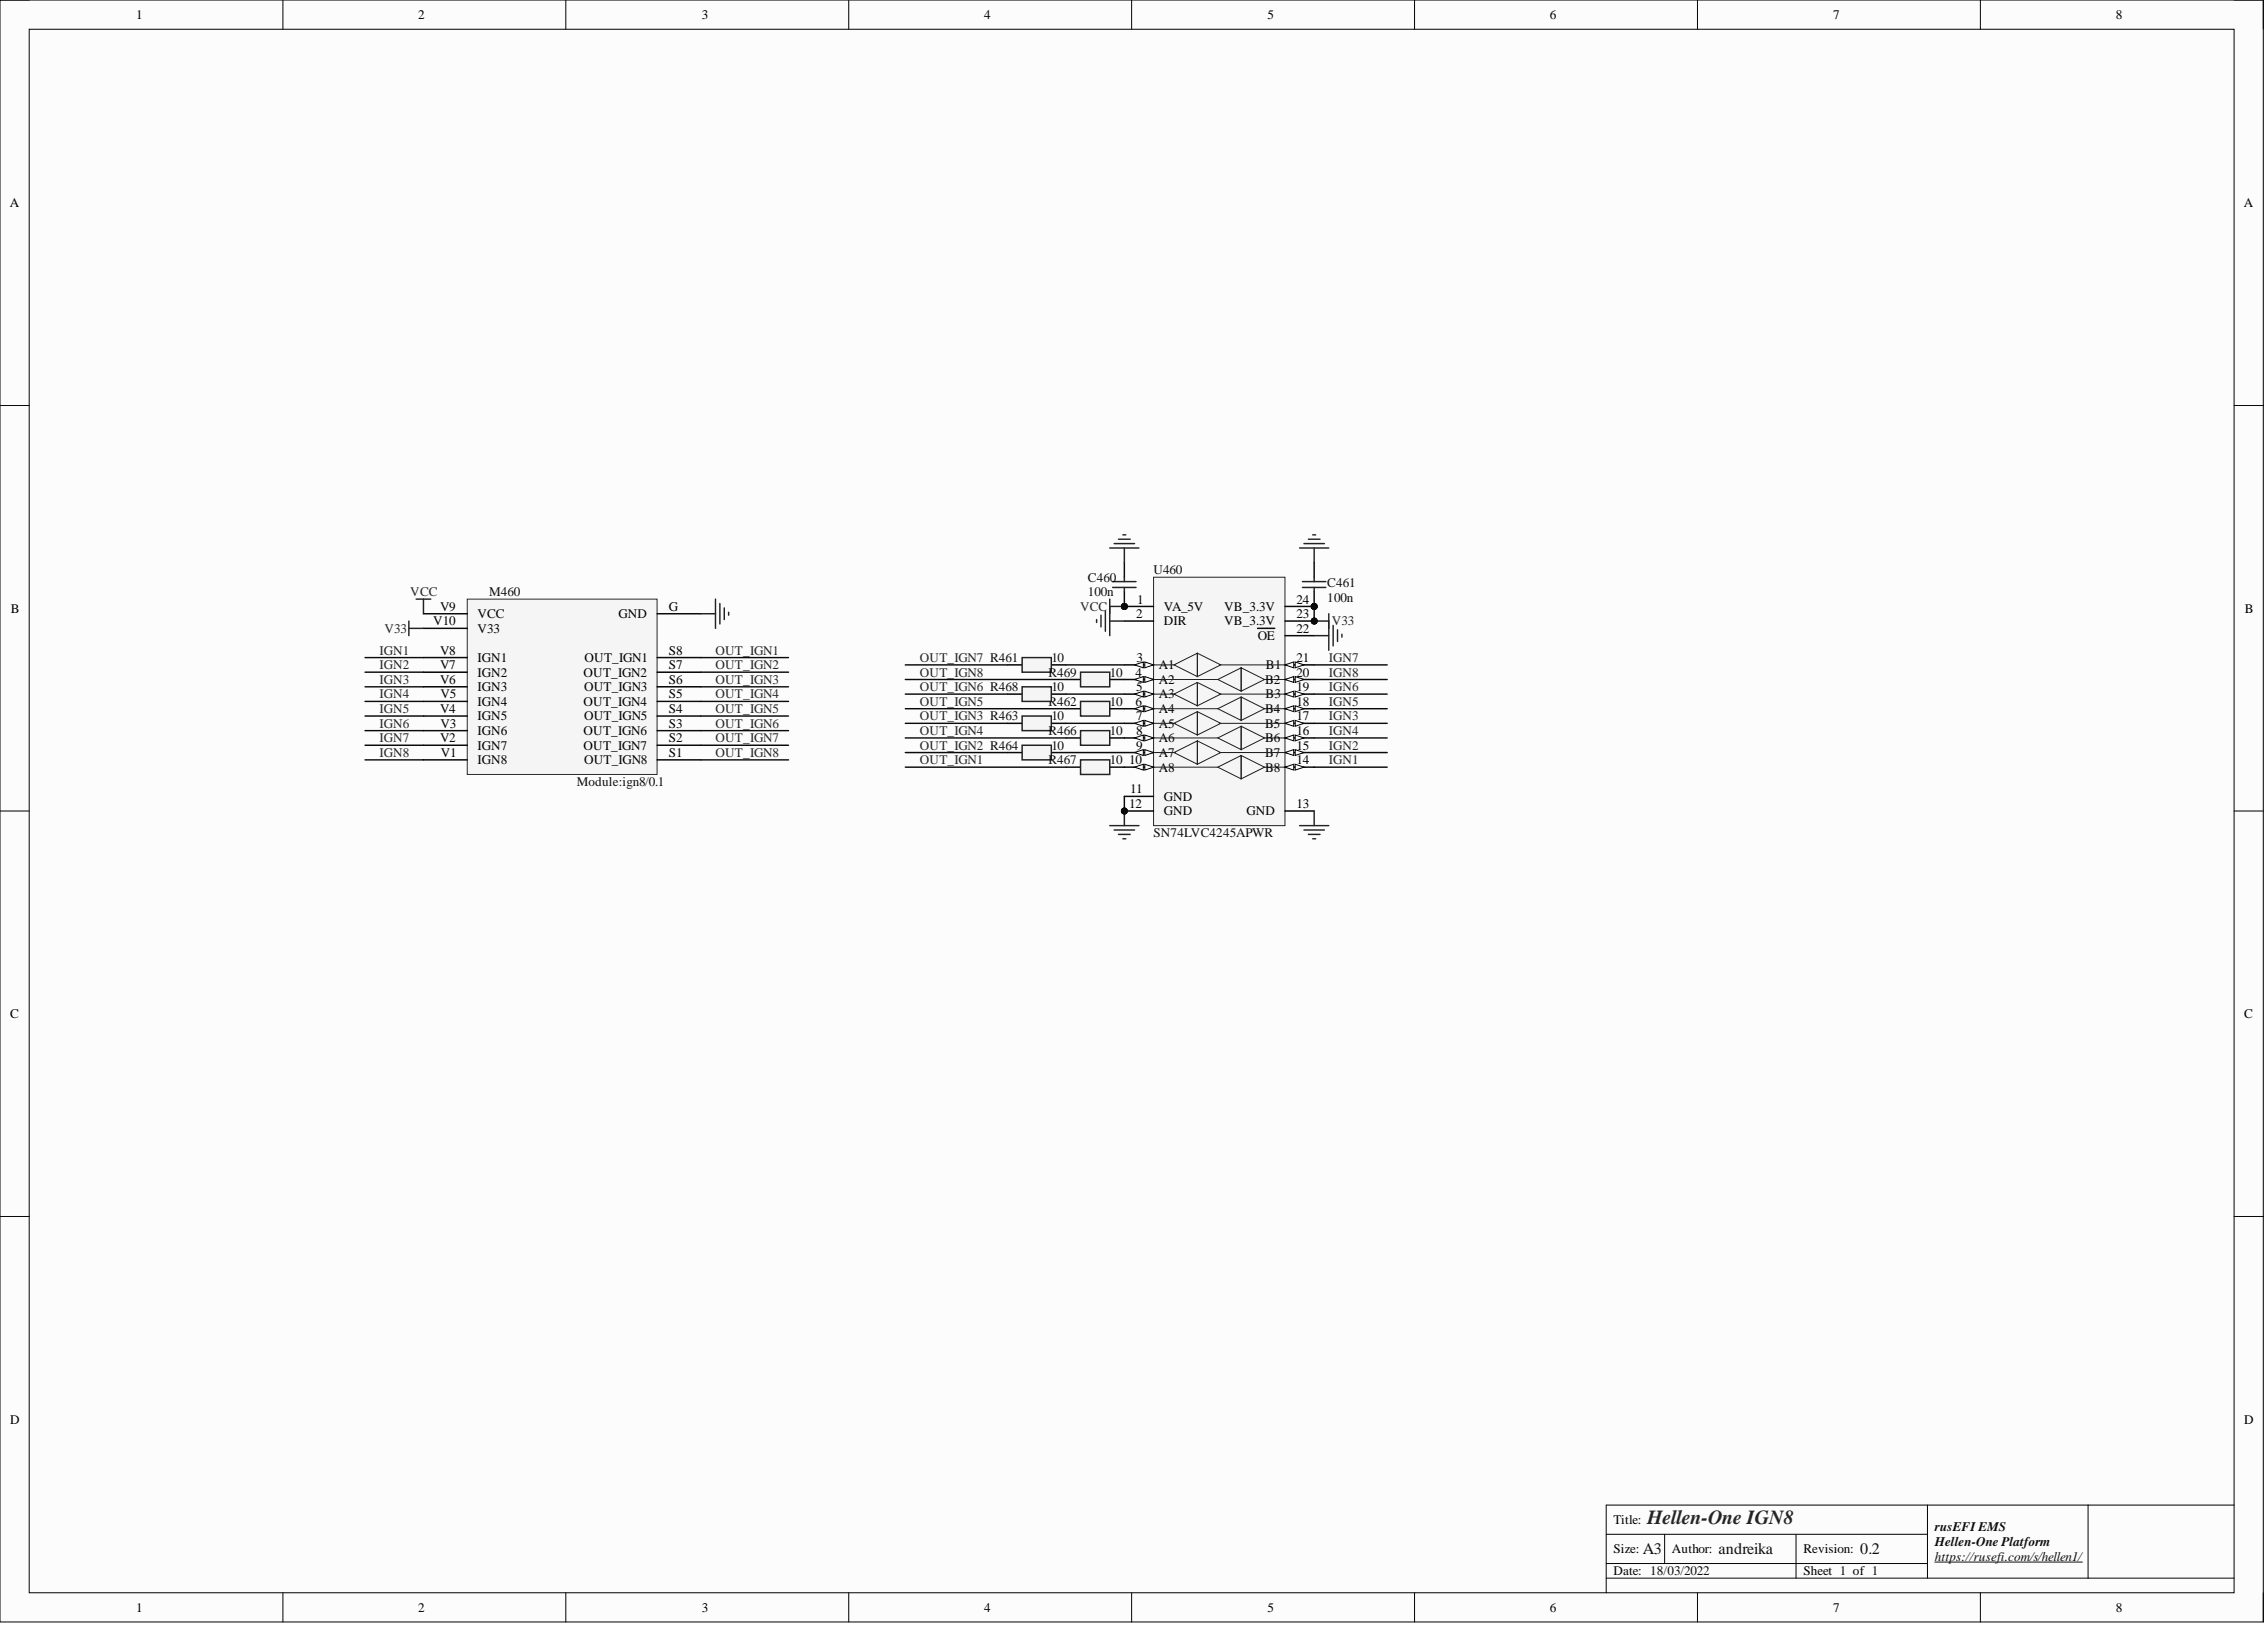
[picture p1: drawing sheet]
<svg xmlns="http://www.w3.org/2000/svg" width="393mm" height="282mm" viewBox="0 0 393 282" stroke-linecap="round" stroke-linejoin="round" font-family="sans-serif">
<defs><g id="words">
<text font-size="3.5" fill="#262626" x="285.8" y="264.4">Hellen-One IGN8</text>
<g font-size="2.8" fill="#0e0e0e">
<text x="285" y="269.6">A3</text>
<text x="298.2" y="269.6">andreika</text>
<text x="322.8" y="269.6">0.2</text>
</g>
<g font-size="2.3">
<text x="23.6" y="3.3">1</text>
<text x="72.5" y="3.3">2</text>
<text x="121.8" y="3.3">3</text>
<text x="170.8" y="3.3">4</text>
<text x="219.9" y="3.3">5</text>
<text x="268.9" y="3.3">6</text>
<text x="318" y="3.3">7</text>
<text x="367.1" y="3.3">8</text>
<text x="1.7" y="35.9">A</text>
<text x="389.3" y="35.9">A</text>
<text x="1.9" y="106.3">B</text>
<text x="76.3" y="106">V9</text>
<text x="82.8" y="107.2">VCC</text>
<text x="107.3" y="107.2">GND</text>
<text x="116" y="106">G</text>
<text x="197.1" y="107.2">2</text>
<text x="197.3" y="104.7">1</text>
<text x="201.9" y="106">VA_5V</text>
<text x="212.4" y="106">VB_3.3V</text>
<text x="225" y="104.7">24</text>
<text x="225" y="107.2">23</text>
<text x="389.5" y="106.3">B</text>
<text x="75.2" y="108.5">V10</text>
<text x="76.3" y="113.6">V8</text>
<text x="82.8" y="109.8">V33</text>
<text x="116" y="113.6">S8</text>
<text x="201.9" y="108.5">DIR</text>
<text x="212.4" y="108.5">VB_3.3V</text>
<text x="218.2" y="111">OE</text>
<text x="225" y="109.8">22</text>
<text x="76.3" y="118.6">V6</text>
<text x="76.3" y="116.1">V7</text>
<text x="82.8" y="119.9">IGN3</text>
<text x="82.8" y="117.4">IGN2</text>
<text x="82.8" y="114.8">IGN1</text>
<text x="101.3" y="117.4">OUT_IGN2</text>
<text x="101.3" y="119.9">OUT_IGN3</text>
<text x="101.4" y="114.8">OUT_IGN1</text>
<text x="116" y="118.6">S6</text>
<text x="116" y="116.1">S7</text>
<text x="197" y="117.4">4</text>
<text x="197.1" y="119.9">5</text>
<text x="197.2" y="114.8">3</text>
<text x="201.1" y="116.1">A1</text>
<text x="201.1" y="118.6">A2</text>
<text x="219.5" y="118.6">B2</text>
<text x="219.7" y="116.1">B1</text>
<text x="225" y="114.8">21</text>
<text x="225" y="117.4">20</text>
<text x="225" y="119.9">19</text>
<text x="76.3" y="123.7">V4</text>
<text x="76.4" y="121.2">V5</text>
<text x="82.8" y="125">IGN5</text>
<text x="82.8" y="122.4">IGN4</text>
<text x="101.3" y="122.4">OUT_IGN4</text>
<text x="101.3" y="125">OUT_IGN5</text>
<text x="116" y="123.7">S4</text>
<text x="116" y="121.2">S5</text>
<text x="197" y="122.4">6</text>
<text x="197.1" y="125">7</text>
<text x="201.1" y="121.2">A3</text>
<text x="201.1" y="123.7">A4</text>
<text x="219.5" y="123.7">B4</text>
<text x="219.6" y="121.2">B3</text>
<text x="225" y="122.4">18</text>
<text x="225" y="125">17</text>
<text x="76.3" y="128.8">V2</text>
<text x="76.4" y="126.2">V3</text>
<text x="76.5" y="131.3">V1</text>
<text x="82.8" y="127.5">IGN6</text>
<text x="82.8" y="130">IGN7</text>
<text x="101.3" y="130">OUT_IGN7</text>
<text x="101.3" y="127.5">OUT_IGN6</text>
<text x="116" y="131.3">S1</text>
<text x="116" y="128.8">S2</text>
<text x="116" y="126.2">S3</text>
<text x="197.1" y="127.5">8</text>
<text x="197.1" y="130">9</text>
<text x="201.1" y="126.2">A5</text>
<text x="201.1" y="128.8">A6</text>
<text x="201.1" y="131.3">A7</text>
<text x="219.5" y="126.2">B5</text>
<text x="219.5" y="128.8">B6</text>
<text x="219.5" y="131.3">B7</text>
<text x="225" y="127.5">16</text>
<text x="225" y="130">15</text>
<text x="82.8" y="132.6">IGN8</text>
<text x="101.3" y="132.6">OUT_IGN8</text>
<text x="195.9" y="132.6">10</text>
<text x="196.1" y="137.6">11</text>
<text x="201.1" y="133.8">A8</text>
<text x="219.5" y="133.8">B8</text>
<text x="225" y="132.6">14</text>
<text x="195.9" y="140.2">12</text>
<text x="201.9" y="138.9">GND</text>
<text x="201.9" y="141.4">GND</text>
<text x="216.3" y="141.4">GND</text>
<text x="225" y="140.2">13</text>
<text x="1.8" y="176.6">C</text>
<text x="389.4" y="176.6">C</text>
<text x="1.8" y="247">D</text>
<text x="389.4" y="247">D</text>
<text x="280" y="264.4">Title:</text>
<text x="280" y="269.4">Size:</text>
<text x="290.1" y="269.4">Author:</text>
<text x="312.9" y="269.4">Revision:</text>
<text x="280" y="273.2">Date: 18/03/2022</text>
<text x="312.9" y="273.2">Sheet 1 of 1</text>
<text x="23.6" y="279.6">1</text>
<text x="72.5" y="279.6">2</text>
<text x="121.8" y="279.6">3</text>
<text x="170.8" y="279.6">4</text>
<text x="219.9" y="279.6">5</text>
<text x="268.9" y="279.6">6</text>
<text x="318" y="279.6">7</text>
<text x="367.1" y="279.6">8</text>
</g>
<g font-size="2.3" fill="#0e0e0e">
<text x="188.8" y="100.9">C460</text>
<text x="200.2" y="99.6">U460</text>
<text x="230.3" y="101.9">C461</text>
<text x="84.9" y="103.4">M460</text>
<text x="188.8" y="103.4">100n</text>
<text x="230.3" y="104.4">100n</text>
<text x="181.9" y="117.4">R469</text>
<text x="182.4" y="114.8">10</text>
<text x="182.4" y="119.9">10</text>
<text x="192.6" y="117.4">10</text>
<text x="181.9" y="122.4">R462</text>
<text x="182.4" y="125">10</text>
<text x="192.6" y="122.4">10</text>
<text x="181.9" y="127.5">R466</text>
<text x="182.4" y="130">10</text>
<text x="192.6" y="127.5">10</text>
<text x="100.1" y="136.4">Module:ign8/0.1</text>
<text x="181.9" y="132.6">R467</text>
<text x="192.6" y="132.6">10</text>
<text x="200.2" y="145.2">SN74LVC4245APWR</text>
<text x="335.7" y="268.2">Hellen-One Platform</text>
<text x="335.7" y="265.6">rusEFI EMS</text>
<text x="335.7" y="270.7">https://rusefi.com/s/hellen1/</text>
</g>
<g font-size="2.3" fill="#262626">
<text x="71.2" y="103.4">VCC</text>
<text x="187.4" y="106">VCC</text>
<text x="65.9" y="113.6">IGN1</text>
<text x="66.7" y="109.8">V33</text>
<text x="124.1" y="113.6">OUT_IGN1</text>
<text x="231.1" y="108.5">V33</text>
<text x="65.9" y="116.1">IGN2</text>
<text x="65.9" y="118.6">IGN3</text>
<text x="124.1" y="116.1">OUT_IGN2</text>
<text x="124.1" y="118.6">OUT_IGN3</text>
<text x="159.6" y="114.8">OUT_IGN7 R461</text>
<text x="159.6" y="117.4">OUT_IGN8</text>
<text x="159.6" y="119.9">OUT_IGN6 R468</text>
<text x="230.6" y="114.8">IGN7</text>
<text x="230.6" y="117.4">IGN8</text>
<text x="230.6" y="119.9">IGN6</text>
<text x="65.9" y="121.2">IGN4</text>
<text x="65.9" y="123.7">IGN5</text>
<text x="124.1" y="121.2">OUT_IGN4</text>
<text x="124.1" y="123.7">OUT_IGN5</text>
<text x="159.6" y="122.4">OUT_IGN5</text>
<text x="159.6" y="125">OUT_IGN3 R463</text>
<text x="230.6" y="122.4">IGN5</text>
<text x="230.6" y="125">IGN3</text>
<text x="65.9" y="126.2">IGN6</text>
<text x="65.9" y="128.8">IGN7</text>
<text x="65.9" y="131.3">IGN8</text>
<text x="124.1" y="126.2">OUT_IGN6</text>
<text x="124.1" y="128.8">OUT_IGN7</text>
<text x="124.1" y="131.3">OUT_IGN8</text>
<text x="159.6" y="127.5">OUT_IGN4</text>
<text x="159.6" y="130">OUT_IGN2 R464</text>
<text x="230.6" y="127.5">IGN4</text>
<text x="230.6" y="130">IGN2</text>
<text x="159.6" y="132.6">OUT_IGN1</text>
<text x="230.6" y="132.6">IGN1</text>
</g>
</g></defs>
<path d="M0 0h392.7v281.3h-392.7z" fill-rule="evenodd" fill="#fcfcfc"/>
<path d="M0 0h392.7v281.3h-392.7z" fill="none" stroke="#000" stroke-width=".17"/>
<path d="M5.1 5.1h382.5v271.2h-382.5z" fill-rule="evenodd" fill="#fcfcfc"/>
<g fill="none" stroke="#000" stroke-width=".17">
<path d="M0 0h5.1M5.1 5.1h382.5v271.2h-382.5zM49.1 0v5.1M98.2 0v5.1M147.3 0v5.1M196.4 0v5.1M245.4 0v5.1M294.5 0v5.1M343.6 0v5.1M387.6 0h5.1v5.1M0 70.3h5.1M387.6 70.3h5.1"/>
<path d="M0 140.7h5.1M387.6 140.7h5.1M0 211h5.1M387.6 211h5.1M49.1 276.3v5M98.2 276.3v5M147.3 276.3v5M196.4 276.3v5M245.4 276.3v5M278.7 266.1h55.7M278.7 273.7h108.9M278.7 271.2h55.7"/>
<path d="M288.8 266.1v5.1M294.5 276.3v5M311.6 266.1v7.6M334.4 261.1v12.6M343.6 276.3v5M362.3 261.1v12.6M387.6 261.1h-108.9v15.2M392.7 276.3v5"/>
</g>
<path d="M335.7 271h25.6" fill="none" stroke="#0e0e0e" stroke-width=".17"/>
<path d="M174.8 125.5h2.6M182.4 125.5h2.6" fill="none" stroke="#000" stroke-width=".25"/>
<path d="M177.4 124.2h5v2.5h-5z" fill-rule="evenodd" fill="#f5f5f5"/>
<path d="M177.4 124.2h5v2.5h-5z" fill="none" stroke="#1c1c1c" stroke-width=".25"/>
<path d="M185 122.9h2.5M192.6 122.9h2.5" fill="none" stroke="#000" stroke-width=".25"/>
<path d="M187.5 121.7h5.1v2.5h-5.1z" fill-rule="evenodd" fill="#f5f5f5"/>
<path d="M187.5 121.7h5.1v2.5h-5.1z" fill="none" stroke="#1c1c1c" stroke-width=".25"/>
<path d="M174.8 130.5h2.6M182.4 130.5h2.6" fill="none" stroke="#000" stroke-width=".25"/>
<path d="M177.4 129.3h5v2.5h-5z" fill-rule="evenodd" fill="#f5f5f5"/>
<path d="M177.4 129.3h5v2.5h-5z" fill="none" stroke="#1c1c1c" stroke-width=".25"/>
<path d="M174.8 115.3h2.6M182.4 115.3h2.6" fill="none" stroke="#000" stroke-width=".25"/>
<path d="M177.4 114.1h5v2.5h-5z" fill-rule="evenodd" fill="#f5f5f5"/>
<path d="M177.4 114.1h5v2.5h-5z" fill="none" stroke="#1c1c1c" stroke-width=".25"/>
<path d="M174.8 120.4h2.6M182.4 120.4h2.6" fill="none" stroke="#000" stroke-width=".25"/>
<path d="M177.4 119.1h5v2.6h-5z" fill-rule="evenodd" fill="#f5f5f5"/>
<path d="M177.4 119.1h5v2.6h-5z" fill="none" stroke="#1c1c1c" stroke-width=".25"/>
<path d="M185 133.1h2.5M192.6 133.1h2.5" fill="none" stroke="#000" stroke-width=".25"/>
<path d="M187.5 131.8h5.1v2.5h-5.1z" fill-rule="evenodd" fill="#f5f5f5"/>
<path d="M187.5 131.8h5.1v2.5h-5.1z" fill="none" stroke="#1c1c1c" stroke-width=".25"/>
<path d="M185 117.9h2.5M192.6 117.9h2.5" fill="none" stroke="#000" stroke-width=".25"/>
<path d="M187.5 116.6h5.1v2.5h-5.1z" fill-rule="evenodd" fill="#f5f5f5"/>
<path d="M187.5 116.6h5.1v2.5h-5.1z" fill="none" stroke="#1c1c1c" stroke-width=".25"/>
<path d="M185 128h2.5M192.6 128h2.5" fill="none" stroke="#000" stroke-width=".25"/>
<path d="M187.5 126.7h5.1v2.6h-5.1z" fill-rule="evenodd" fill="#f5f5f5"/>
<path d="M187.5 126.7h5.1v2.6h-5.1z" fill="none" stroke="#1c1c1c" stroke-width=".25"/>
<path d="M81.1 103.9h32.9v30.4h-32.9z" fill-rule="evenodd" fill="#f5f5f5"/>
<path d="M81.1 103.9h32.9v30.4h-32.9z" fill="none" stroke="#262626" stroke-width=".17"/>
<g fill="none" stroke="#000" stroke-width=".25">
<path d="M73.5 119.1h7.6M73.5 116.6h7.6M73.5 114.1h7.6M73.5 106.5h7.6M73.5 109h7.6M114 119.1h7.6M114 116.6h7.6M114 114.1h7.6M114 106.5h7.6M73.5 124.2h7.6M73.5 121.7h7.6M73.5 126.7h7.6"/>
<path d="M73.5 129.3h7.6M73.5 131.8h7.6M114 124.2h7.6M114 121.7h7.6M114 126.7h7.6M114 129.3h7.6M114 131.8h7.6"/>
</g>
<path d="M121.6 106.5h2.5M124.1 103.9v5.1M124.9 104.7v3.5M125.7 105.4v2.1M126.4 106.2v.5" fill="none" stroke="#262626" stroke-width=".25"/>
<g fill="none" stroke="#0e0e0e" stroke-width=".25">
<path d="M63.3 114.1h10.2M63.3 116.6h10.2M63.3 119.1h10.2M121.6 114.1h15.2M121.6 116.6h15.2M121.6 119.1h15.2M63.3 121.7h10.2M63.3 124.2h10.2M63.3 126.7h10.2M63.3 129.3h10.2M63.3 131.8h10.2M121.6 121.7h15.2"/>
<path d="M121.6 124.2h15.2M121.6 126.7h15.2M121.6 129.3h15.2M121.6 131.8h15.2"/>
</g>
<circle cx="195.1" cy="105.2" r=".51" fill="#0e0e0e"/>
<circle cx="195.1" cy="105.2" r=".51" fill="none" stroke="#0e0e0e" stroke-width=".17"/>
<circle cx="195.1" cy="140.7" r=".51" fill="#0e0e0e"/>
<circle cx="195.1" cy="140.7" r=".51" fill="none" stroke="#0e0e0e" stroke-width=".17"/>
<circle cx="228" cy="105.2" r=".51" fill="#0e0e0e"/>
<circle cx="228" cy="105.2" r=".51" fill="none" stroke="#0e0e0e" stroke-width=".17"/>
<circle cx="228" cy="107.7" r=".51" fill="#0e0e0e"/>
<circle cx="228" cy="107.7" r=".51" fill="none" stroke="#0e0e0e" stroke-width=".17"/>
<path d="M200.2 100.1h22.8v43.1h-22.8z" fill-rule="evenodd" fill="#f5f5f5"/>
<path d="M200.2 100.1h22.8v43.1h-22.8z" fill="none" stroke="#262626" stroke-width=".17"/>
<path d="M195.1 115.3h5.1" fill="none" stroke="#000" stroke-width=".25"/>
<path d="M198.6 114.8l1.6 .5-1.6 .5z" fill="#fbfbfb"/>
<path d="M198.6 114.8l1.6 .5-1.6 .5z" fill="none" stroke="#000" stroke-width=".17"/>
<path d="M196.9 115.3l1.5-.5v1z" fill="#fbfbfb"/>
<path d="M196.9 115.3l1.5-.5v1z" fill="none" stroke="#000" stroke-width=".17"/>
<path d="M223 115.3h5" fill="none" stroke="#000" stroke-width=".25"/>
<path d="M223 115.3l1.5-.5v1z" fill="#fbfbfb"/>
<path d="M223 115.3l1.5-.5v1z" fill="none" stroke="#000" stroke-width=".17"/>
<path d="M224.7 114.8l1.5 .5-1.5 .5z" fill="#fbfbfb"/>
<path d="M224.7 114.8l1.5 .5-1.5 .5z" fill="none" stroke="#000" stroke-width=".17"/>
<path d="M195.1 117.9h5.1" fill="none" stroke="#000" stroke-width=".25"/>
<path d="M198.6 117.4l1.6 .5-1.6 .5z" fill="#fbfbfb"/>
<path d="M198.6 117.4l1.6 .5-1.6 .5z" fill="none" stroke="#000" stroke-width=".17"/>
<path d="M196.9 117.9l1.5-.5v1z" fill="#fbfbfb"/>
<path d="M196.9 117.9l1.5-.5v1z" fill="none" stroke="#000" stroke-width=".17"/>
<path d="M200.2 115.3h3.8M207.8 113.3l4 2-4 2.1z" fill="none" stroke="#1c1c1c" stroke-width=".17"/>
<path d="M195.1 105.2h5.1" fill="none" stroke="#000" stroke-width=".25"/>
<circle cx="195.1" cy="105.2" r=".51" fill="#0e0e0e"/>
<circle cx="195.1" cy="105.2" r=".51" fill="none" stroke="#0e0e0e" stroke-width=".17"/>
<path d="M195.1 107.7h5.1M223 117.9h5M195.1 138.1h5.1" fill="none" stroke="#000" stroke-width=".25"/>
<path d="M200.2 117.9h11.1M203.7 115.3l4.1-2v4.1zM211.3 117.9l4.1-2.1v4.1zM211.6 115.3h11.4M215.4 115.8l4 2.1-4 2zM219.4 117.9h3.6" fill="none" stroke="#1c1c1c" stroke-width=".17"/>
<path d="M223 117.9l1.5-.5v1z" fill="#fbfbfb"/>
<path d="M223 117.9l1.5-.5v1z" fill="none" stroke="#000" stroke-width=".17"/>
<path d="M224.7 117.4l1.5 .5-1.5 .5z" fill="#fbfbfb"/>
<path d="M224.7 117.4l1.5 .5-1.5 .5z" fill="none" stroke="#000" stroke-width=".17"/>
<path d="M195.1 120.4h5.1" fill="none" stroke="#000" stroke-width=".25"/>
<path d="M198.6 119.9l1.6 .5-1.6 .5z" fill="#fbfbfb"/>
<path d="M198.6 119.9l1.6 .5-1.6 .5z" fill="none" stroke="#000" stroke-width=".17"/>
<path d="M196.9 120.4l1.5-.5v1z" fill="#fbfbfb"/>
<path d="M196.9 120.4l1.5-.5v1z" fill="none" stroke="#000" stroke-width=".17"/>
<path d="M223 120.4h5" fill="none" stroke="#000" stroke-width=".25"/>
<path d="M223 120.4l1.5-.5v1z" fill="#fbfbfb"/>
<path d="M223 120.4l1.5-.5v1z" fill="none" stroke="#000" stroke-width=".17"/>
<path d="M224.7 119.9l1.5 .5-1.5 .5z" fill="#fbfbfb"/>
<path d="M224.7 119.9l1.5 .5-1.5 .5z" fill="none" stroke="#000" stroke-width=".17"/>
<path d="M195.1 122.9h5.1" fill="none" stroke="#000" stroke-width=".25"/>
<path d="M198.6 122.4l1.6 .5-1.6 .5z" fill="#fbfbfb"/>
<path d="M198.6 122.4l1.6 .5-1.6 .5z" fill="none" stroke="#000" stroke-width=".17"/>
<path d="M196.9 122.9l1.5-.5v1z" fill="#fbfbfb"/>
<path d="M196.9 122.9l1.5-.5v1z" fill="none" stroke="#000" stroke-width=".17"/>
<path d="M207.8 118.4l4 2-4 2zM200.2 120.4h3.8M200.2 122.9h11.1M203.7 120.4l4.1-2v4zM211.3 122.9l4.1-2v4.1zM211.6 120.4h11.4M215.4 120.9l4 2-4 2.1zM219.4 122.9h3.6" fill="none" stroke="#1c1c1c" stroke-width=".17"/>
<path d="M223 122.9h5" fill="none" stroke="#000" stroke-width=".25"/>
<path d="M223 122.9l1.5-.5v1z" fill="#fbfbfb"/>
<path d="M223 122.9l1.5-.5v1z" fill="none" stroke="#000" stroke-width=".17"/>
<path d="M224.7 122.4l1.5 .5-1.5 .5z" fill="#fbfbfb"/>
<path d="M224.7 122.4l1.5 .5-1.5 .5z" fill="none" stroke="#000" stroke-width=".17"/>
<path d="M195.1 125.5h5.1" fill="none" stroke="#000" stroke-width=".25"/>
<path d="M198.6 125l1.6 .5-1.6 .5z" fill="#fbfbfb"/>
<path d="M198.6 125l1.6 .5-1.6 .5z" fill="none" stroke="#000" stroke-width=".17"/>
<path d="M196.9 125.5l1.5-.5v1z" fill="#fbfbfb"/>
<path d="M196.9 125.5l1.5-.5v1z" fill="none" stroke="#000" stroke-width=".17"/>
<path d="M223 125.5h5" fill="none" stroke="#000" stroke-width=".25"/>
<path d="M223 125.5l1.5-.5v1z" fill="#fbfbfb"/>
<path d="M223 125.5l1.5-.5v1z" fill="none" stroke="#000" stroke-width=".17"/>
<path d="M224.7 125l1.5 .5-1.5 .5z" fill="#fbfbfb"/>
<path d="M224.7 125l1.5 .5-1.5 .5z" fill="none" stroke="#000" stroke-width=".17"/>
<path d="M195.1 128h5.1" fill="none" stroke="#000" stroke-width=".25"/>
<path d="M198.6 127.5l1.6 .5-1.6 .5z" fill="#fbfbfb"/>
<path d="M198.6 127.5l1.6 .5-1.6 .5z" fill="none" stroke="#000" stroke-width=".17"/>
<path d="M196.9 128l1.5-.5v1z" fill="#fbfbfb"/>
<path d="M196.9 128l1.5-.5v1z" fill="none" stroke="#000" stroke-width=".17"/>
<path d="M200.2 125.5h3.8M200.2 128h11.1M203.7 125.5l4.1-2.1v4.1zM207.8 123.4l4 2.1-4 2zM211.3 128l4.1-2v4zM211.6 125.5h11.4M215.4 126l4 2-4 2zM219.4 128h3.6" fill="none" stroke="#1c1c1c" stroke-width=".17"/>
<path d="M223 128h5" fill="none" stroke="#000" stroke-width=".25"/>
<path d="M223 128l1.5-.5v1z" fill="#fbfbfb"/>
<path d="M223 128l1.5-.5v1z" fill="none" stroke="#000" stroke-width=".17"/>
<path d="M224.7 127.5l1.5 .5-1.5 .5z" fill="#fbfbfb"/>
<path d="M224.7 127.5l1.5 .5-1.5 .5z" fill="none" stroke="#000" stroke-width=".17"/>
<path d="M195.1 130.5h5.1" fill="none" stroke="#000" stroke-width=".25"/>
<path d="M198.6 130l1.6 .5-1.6 .5z" fill="#fbfbfb"/>
<path d="M198.6 130l1.6 .5-1.6 .5z" fill="none" stroke="#000" stroke-width=".17"/>
<path d="M196.9 130.5l1.5-.5v1z" fill="#fbfbfb"/>
<path d="M196.9 130.5l1.5-.5v1z" fill="none" stroke="#000" stroke-width=".17"/>
<path d="M223 130.5h5" fill="none" stroke="#000" stroke-width=".25"/>
<path d="M223 130.5l1.5-.5v1z" fill="#fbfbfb"/>
<path d="M223 130.5l1.5-.5v1z" fill="none" stroke="#000" stroke-width=".17"/>
<path d="M224.7 130l1.5 .5-1.5 .5z" fill="#fbfbfb"/>
<path d="M224.7 130l1.5 .5-1.5 .5z" fill="none" stroke="#000" stroke-width=".17"/>
<path d="M195.1 133.1h5.1" fill="none" stroke="#000" stroke-width=".25"/>
<path d="M198.6 132.6l1.6 .5-1.6 .5z" fill="#fbfbfb"/>
<path d="M198.6 132.6l1.6 .5-1.6 .5z" fill="none" stroke="#000" stroke-width=".17"/>
<path d="M196.9 133.1l1.5-.5v1z" fill="#fbfbfb"/>
<path d="M196.9 133.1l1.5-.5v1z" fill="none" stroke="#000" stroke-width=".17"/>
<path d="M200.2 130.5h3.8M200.2 133.1h11.1M203.7 130.5l4.1-2v4.1zM207.8 128.5l4 2-4 2.1zM211.3 133.1l4.1-2.1v4.1zM211.6 130.5h11.4M215.4 131l4 2.1-4 2zM219.4 133.1h3.6" fill="none" stroke="#1c1c1c" stroke-width=".17"/>
<path d="M223 133.1h5" fill="none" stroke="#000" stroke-width=".25"/>
<path d="M223 133.1l1.5-.5v1z" fill="#fbfbfb"/>
<path d="M223 133.1l1.5-.5v1z" fill="none" stroke="#000" stroke-width=".17"/>
<path d="M224.7 132.6l1.5 .5-1.5 .5z" fill="#fbfbfb"/>
<path d="M224.7 132.6l1.5 .5-1.5 .5z" fill="none" stroke="#000" stroke-width=".17"/>
<path d="M195.1 140.7h5.1" fill="none" stroke="#000" stroke-width=".25"/>
<circle cx="195.1" cy="140.7" r=".51" fill="#0e0e0e"/>
<circle cx="195.1" cy="140.7" r=".51" fill="none" stroke="#0e0e0e" stroke-width=".17"/>
<path d="M223 105.2h5M223 140.7h5" fill="none" stroke="#000" stroke-width=".25"/>
<circle cx="228" cy="105.2" r=".51" fill="#0e0e0e"/>
<circle cx="228" cy="105.2" r=".51" fill="none" stroke="#0e0e0e" stroke-width=".17"/>
<path d="M223 107.7h5" fill="none" stroke="#000" stroke-width=".25"/>
<circle cx="228" cy="107.7" r=".51" fill="#0e0e0e"/>
<circle cx="228" cy="107.7" r=".51" fill="none" stroke="#0e0e0e" stroke-width=".17"/>
<path d="M218.2 109h3M223 110.3h5" fill="none" stroke="#000" stroke-width=".25"/>
<circle cx="228" cy="105.2" r=".51" fill="#0e0e0e"/>
<circle cx="228" cy="105.2" r=".51" fill="none" stroke="#0e0e0e" stroke-width=".17"/>
<path d="M228 102.7v2.5" fill="none" stroke="#000" stroke-width=".25"/>
<circle cx="228" cy="105.2" r=".51" fill="#0e0e0e"/>
<circle cx="228" cy="105.2" r=".51" fill="none" stroke="#0e0e0e" stroke-width=".17"/>
<path d="M228 97.6v2.5" fill="none" stroke="#000" stroke-width=".25"/>
<path d="M226 100.9h4M226 101.9h4M228 100.1v.8M228 101.9v.8" fill="none" stroke="#1c1c1c" stroke-width=".25"/>
<circle cx="195.1" cy="105.2" r=".51" fill="#0e0e0e"/>
<circle cx="195.1" cy="105.2" r=".51" fill="none" stroke="#0e0e0e" stroke-width=".17"/>
<path d="M195.1 102.7v2.5" fill="none" stroke="#000" stroke-width=".25"/>
<circle cx="195.1" cy="105.2" r=".51" fill="#0e0e0e"/>
<circle cx="195.1" cy="105.2" r=".51" fill="none" stroke="#0e0e0e" stroke-width=".17"/>
<path d="M195.1 97.6v2.5" fill="none" stroke="#000" stroke-width=".25"/>
<path d="M193.1 100.9h4M193.1 101.9h4M195.1 100.1v.8M195.1 101.9v.8" fill="none" stroke="#1c1c1c" stroke-width=".25"/>
<path d="M190.3 107.5v.5M191 106.7v2M191.8 106v3.5M192.6 105.2v5.1M192.6 107.7h2.5M192.6 143.2h5M193.3 144h3.6M194.1 144.7h2M194.8 145.5h.5M195.1 140.7v2.5" fill="none" stroke="#262626" stroke-width=".25"/>
<circle cx="195.1" cy="140.7" r=".51" fill="#0e0e0e"/>
<circle cx="195.1" cy="140.7" r=".51" fill="none" stroke="#0e0e0e" stroke-width=".17"/>
<g fill="none" stroke="#262626" stroke-width=".25">
<path d="M192.6 95.1h5M193.3 94.3h3.6M194.1 93.5h2M194.8 92.8h.5M195.1 95.1v2.5M225.5 95.1h5.1M226.2 94.3h3.6M227 93.5h2M227.8 92.8h.5M228 95.1v2.5M228 107.7h2.6M230.6 106.5v2.5"/>
<path d="M225.5 143.2h5.1M226.2 144h3.6M227 144.7h2M227.8 145.5h.5M228 140.7v2.5"/>
</g>
<circle cx="228" cy="107.7" r=".51" fill="#0e0e0e"/>
<circle cx="228" cy="107.7" r=".51" fill="none" stroke="#0e0e0e" stroke-width=".17"/>
<path d="M192.6 103.9v2.6M192.6 105.2h2.5" fill="none" stroke="#262626" stroke-width=".25"/>
<circle cx="195.1" cy="105.2" r=".51" fill="#0e0e0e"/>
<circle cx="195.1" cy="105.2" r=".51" fill="none" stroke="#0e0e0e" stroke-width=".17"/>
<g fill="none" stroke="#0e0e0e" stroke-width=".25">
<path d="M157.1 117.9h27.9M157.1 115.3h17.7M228 117.9h12.7M228 115.3h12.7M157.1 133.1h27.9M157.1 130.5h17.7M157.1 128h27.9M157.1 125.5h17.7M157.1 122.9h27.9M157.1 120.4h17.7M195.1 138.1v2.6M228 133.1h12.7"/>
<path d="M228 130.5h12.7M228 128h12.7M228 125.5h12.7M228 122.9h12.7M228 120.4h12.7"/>
</g>
<circle cx="195.1" cy="140.7" r=".51" fill="#0e0e0e"/>
<circle cx="195.1" cy="140.7" r=".51" fill="none" stroke="#0e0e0e" stroke-width=".17"/>
<path d="M228 105.2v2.5" fill="none" stroke="#0e0e0e" stroke-width=".25"/>
<circle cx="228" cy="107.7" r=".51" fill="#0e0e0e"/>
<circle cx="228" cy="107.7" r=".51" fill="none" stroke="#0e0e0e" stroke-width=".17"/>
<circle cx="228" cy="105.2" r=".51" fill="#0e0e0e"/>
<circle cx="228" cy="105.2" r=".51" fill="none" stroke="#0e0e0e" stroke-width=".17"/>
<path d="M70.9 107.7v2.6M70.9 109h2.6M72.2 103.9h2.5M73.5 103.9v2.6M228 110.3h2.6M230.6 107.7v5.1M231.3 108.5v3.5M232.1 109.2v2.1M232.8 110v.5" fill="none" stroke="#262626" stroke-width=".25"/>
<path d="M185 115.3h10.1M185 120.4h10.1M185 125.5h10.1M185 130.5h10.1" fill="none" stroke="#0e0e0e" stroke-width=".25"/>
<use href="#words"/>
</svg>
